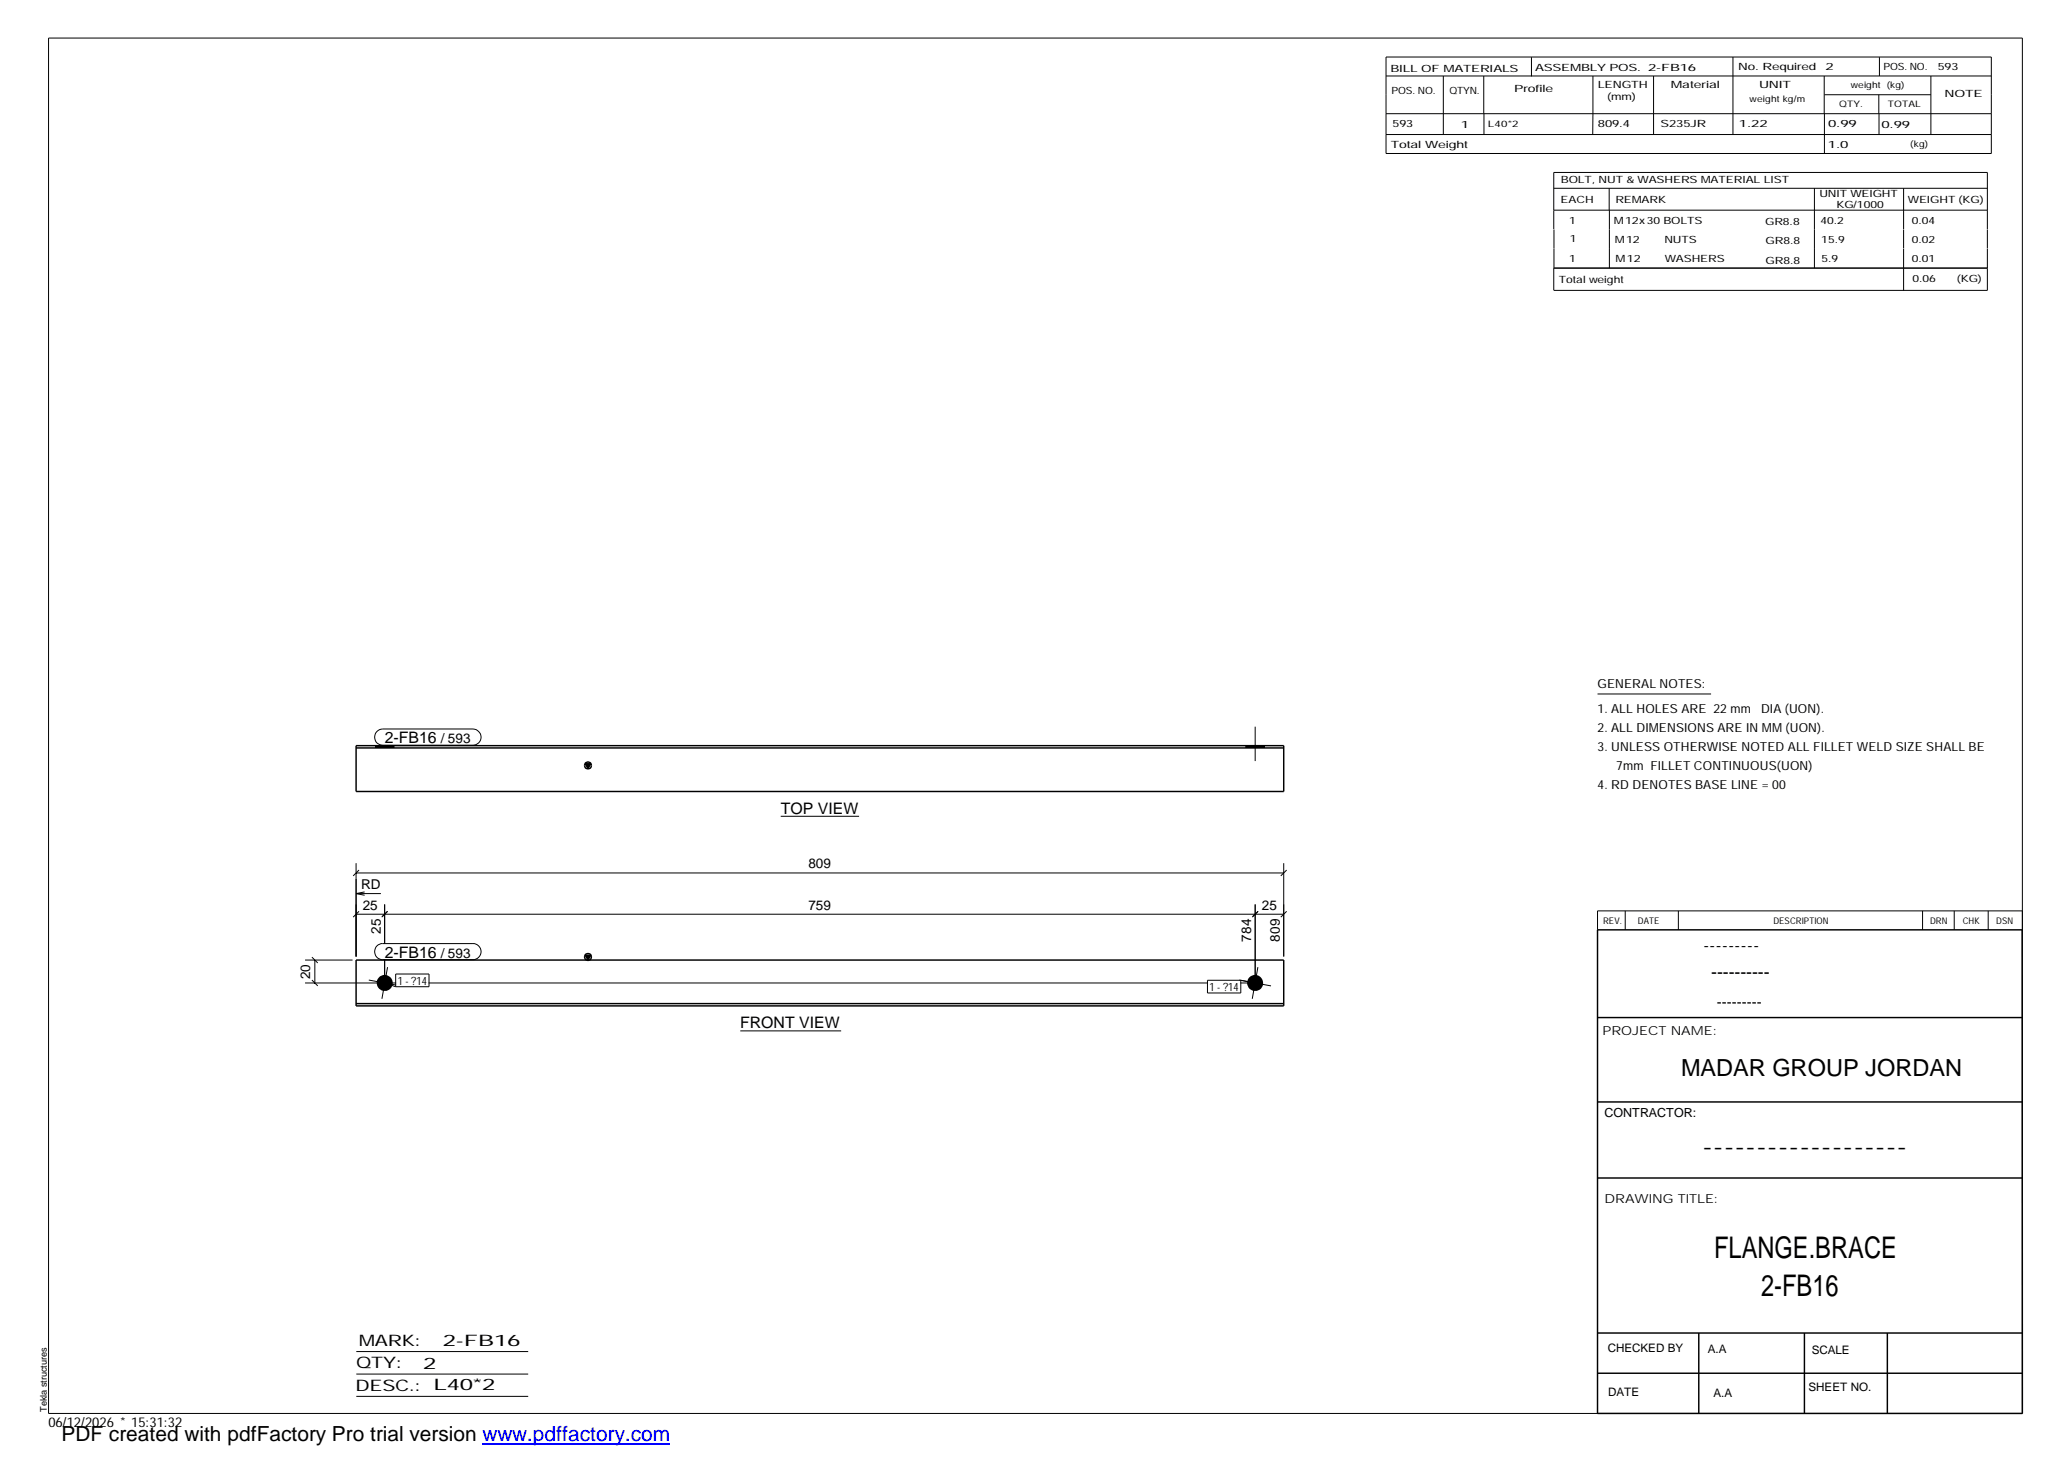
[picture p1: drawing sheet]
<svg xmlns="http://www.w3.org/2000/svg" width="420mm" height="297mm" viewBox="0 0 420 297" stroke-linecap="round" stroke-linejoin="round" font-family="sans-serif">
<defs><g id="words">
<g font-size="6.1">
<text x="348.3" y="255.5">FLANGE.BRACE</text>
<text x="357.8" y="263.3">2-FB16</text>
</g>
<text font-size="4.8" x="341.5" y="218.6">MADAR GROUP JORDAN</text>
<text font-size="4.2" x="12.5" y="292.7">PDF created with pdfFactory Pro trial version www.pdffactory.com</text>
<g font-size="3.6">
<text x="346.1" y="193.2">---------</text>
<text x="347.7" y="198.6">----------</text>
<text x="345.8" y="234.2">-------------------</text>
</g>
<g font-size="3.2">
<text x="78.2" y="151">2-FB16</text>
<text x="158.6" y="165.3">TOP VIEW</text>
<text x="78.2" y="194.5">2-FB16</text>
<text x="150.4" y="208.9">FRONT VIEW</text>
<text x="72.9" y="273.5">MARK:</text>
<text x="90" y="273.5">2-FB16</text>
<text x="72.4" y="278">QTY:</text>
<text x="86" y="278.1">2</text>
<text x="72.2" y="282.6">DESC.:</text>
<text x="88.1" y="282.4">L40*2</text>
</g>
<text font-size="3" x="348.8" y="204.5">---------</text>
<g font-size="2.8">
<text x="89.6" y="151">/ 593</text>
<text x="164.3" y="176.4">809</text>
<text x="73.4" y="180.7">RD</text>
<text x="73.7" y="184.8">25</text>
<text x="164.3" y="184.8">759</text>
<text x="256.4" y="184.8">25</text>
<text x="77.3" y="189.8" transform="rotate(-90 77.3 189.8)">25</text>
<text x="254.2" y="191.3" transform="rotate(-90 254.2 191.3)">784</text>
<text x="260.1" y="191.3" transform="rotate(-90 260.1 191.3)">809</text>
<text x="89.6" y="194.5">/ 593</text>
<text x="63" y="199" transform="rotate(-90 63 199)">20</text>
<text x="9.8" y="290">06/12/2026 * 15:31:32</text>
</g>
<g font-size="2.5">
<text x="324.6" y="139.9">GENERAL NOTES:</text>
<text x="324.6" y="148.7">2. ALL DIMENSIONS ARE IN MM (UON).</text>
<text x="324.6" y="144.9">1. ALL HOLES ARE 22 mm</text>
<text x="357.8" y="144.9">DIA (UON).</text>
<text x="324.6" y="152.5">3. UNLESS OTHERWISE NOTED ALL FILLET WELD SIZE SHALL BE</text>
<text x="324.6" y="160.2">4. RD DENOTES BASE LINE = 00</text>
<text x="328.4" y="156.4">7mm FILLET CONTINUOUS(UON)</text>
<text x="325.6" y="210.3">PROJECT NAME:</text>
<text x="326" y="226.9">CONTRACTOR:</text>
<text x="326" y="244.4">DRAWING TITLE:</text>
</g>
<g font-size="2.4">
<text x="326.7" y="274.7">CHECKED BY</text>
<text x="347" y="275">A.A</text>
<text x="368.1" y="275.1">SCALE</text>
<text x="326.7" y="283.6">DATE</text>
<text x="348.1" y="283.9">A.A</text>
<text x="367.5" y="282.6">SHEET NO.</text>
</g>
<g font-size="2.3">
<text x="80.8" y="200.1">1 - ?14</text>
<text x="245.7" y="201.3">1 - ?14</text>
</g>
<g font-size="2">
<text x="282.5" y="14.6">BILL OF MATERIALS</text>
<text x="311.9" y="14.4">ASSEMBLY POS.</text>
<text x="324.6" y="17.9">LENGTH</text>
<text x="334.9" y="14.4">2-FB16</text>
<text x="339.5" y="17.9">Material</text>
<text x="353.1" y="14.2">No. Required</text>
<text x="357.4" y="17.9">UNIT</text>
<text x="370.9" y="14.2">2</text>
<text x="382.7" y="14.2">POS. NO.</text>
<text x="393.7" y="14.3">593</text>
<text x="282.7" y="19.1">POS. NO.</text>
<text x="294.5" y="19">QTYN.</text>
<text x="307.6" y="18.7">Profile</text>
<text x="326.5" y="20.4">(mm)</text>
<text x="395.1" y="19.6">NOTE</text>
<text x="282.9" y="25.8">593</text>
<text x="296.8" y="26">1</text>
<text x="324.7" y="25.9">809.4</text>
<text x="337.4" y="25.9">S235JR</text>
<text x="353.3" y="25.9">1.22</text>
<text x="371.4" y="25.9">0.99</text>
<text x="382.3" y="25.9">0.99</text>
<text x="282.6" y="30.1">Total Weight</text>
<text x="371.4" y="30">1.0</text>
<text x="317.1" y="41.3">EACH</text>
<text x="317.1" y="37.2">BOLT, NUT &amp; WASHERS MATERIAL LIST</text>
<text x="328.2" y="41.3">REMARK</text>
<text x="369.7" y="40.1">UNIT WEIGHT</text>
<text x="387.6" y="41.2">WEIGHT (KG)</text>
<text x="318.8" y="45.4">1</text>
<text x="327.9" y="45.6">M12x30 BOLTS</text>
<text x="358.6" y="45.6">GR8.8</text>
<text x="369.9" y="45.5">40.2</text>
<text x="373.1" y="42.2">KG/1000</text>
<text x="388.4" y="45.5">0.04</text>
<text x="318.8" y="53.3">1</text>
<text x="318.9" y="49.2">1</text>
<text x="328.1" y="49.3">M12</text>
<text x="328.3" y="53.3">M12</text>
<text x="338.2" y="49.4">NUTS</text>
<text x="338.2" y="53.3">WASHERS</text>
<text x="358.7" y="49.6">GR8.8</text>
<text x="358.7" y="53.5">GR8.8</text>
<text x="370" y="49.3">15.9</text>
<text x="370.1" y="53.2">5.9</text>
<text x="388.4" y="49.4">0.02</text>
<text x="388.4" y="53.3">0.01</text>
<text x="316.7" y="57.5">Total weight</text>
<text x="388.6" y="57.3">0.06</text>
<text x="397.6" y="57.3">(KG)</text>
</g>
<g font-size="1.9">
<text x="325.7" y="187.8">REV.</text>
<text x="332.8" y="187.6">DATE</text>
<text x="360.3" y="187.7">DESCRIPTION</text>
<text x="392.1" y="187.6">DRN</text>
<text x="398.8" y="187.6">CHK</text>
<text x="405.6" y="187.7">DSN</text>
<text x="9.5" y="286.8" transform="rotate(-90 9.5 286.8)">Tekla structures</text>
</g>
<g font-size="1.8">
<text x="376" y="17.9">weight (kg)</text>
<text x="355.5" y="20.7">weight kg/m</text>
<text x="373.6" y="21.7">QTY.</text>
<text x="383.5" y="21.8">TOTAL</text>
<text x="302.3" y="25.9">L40*2</text>
<text x="388.1" y="29.8">(kg)</text>
</g>
</g></defs>
<g fill="#000">
<path d="M118.9 155.2h1.1l-.5 1zM118.9 194.1h1.1l-.5 1z"/>
<path d="M76.3 151.5h3.8v.5h-3.8z" fill-rule="evenodd"/>
<path d="M253.1 151.5h3.8v.5h-3.8z" fill-rule="evenodd"/>
<circle cx="78.2" cy="199.7" r="1.63"/>
<circle cx="255" cy="199.7" r="1.62"/>
</g>
<g fill="none" stroke="#000" stroke-width=".2">
<path d="M9.9 7.7h401v279.5h-401zM281.6 11.6h123v19.6h-123zM281.6 15.4h123M293.2 15.4v11.9M301.5 15.4v7.7M311.1 11.6v3.9M323.6 15.4v11.9M336 15.4v11.9M352.1 11.6v15.7M370.6 15.4v7.7M370.7 19.2h21.6M381.7 19.2v3.9"/>
<path d="M381.8 11.6v3.8M392.3 15.4v11.9M281.6 23.1h123M281.6 27.3h123M301.5 23.1v4.2M315.7 38.3h88.1M326.9 38.3v4.4M368.6 38.3v16.2M370.7 23.1v8.1M381.8 23.1v4.2M386.8 38.3v8.3M315.7 42.7h88.1"/>
<path d="M315.7 46.6v-11.6h88.1v11.6M315.7 46.6v7.9M327 42.7v11.8M386.8 46.6v3.9M386.8 50.6v8.4M403.8 46.6v3.9M403.8 50.6v8.4h-88.1M403.8 54.5h-88.1v4.5M76.3 151.5v.5M76.6 148.6l.5-.4 .7-.1h18.3a1.65 1.65 0 0 1 1.6 1.7 1.65 1.65 0 0 1-1.6 1.6h-18.3a1.65 1.65 0 0 1-1.6-1 1.65 1.65 0 0 1 .4-1.8zM78.1 151.5v.5M80.1 151.5v.5"/>
<path d="M253.1 151.5v.5M255 147.6v7M256.9 151.5v.5M324.6 141h23M72.3 177.4h188.5M72.3 175.4v19M72.9 176.8l-1.1 1.2M158.6 165.8h15.9M260.8 175.4v18.9M261.4 176.8l-1.2 1.2M62 199.7h18.5M62 195.1h9.6"/>
<path d="M63.4 199.1l1.2 1.2M63.4 194.5l1.2 1.2M64 195.1v4.6M72.3 185.7h188.5M72.3 181.6l1.8 .3M72.3 181.6h5.1M72.9 185.2l-1.1 1.1M74.1 181.2l-1.8 .4M74.9 199.1l5.6 1M76.6 192.2l.8-.5h18.7a1.63 1.63 0 0 1 1.6 1.6 1.63 1.63 0 0 1-1.6 1.7h-18.3a1.65 1.65 0 0 1-1.6-1 1.65 1.65 0 0 1 .4-1.8zM78.1 183.8v8M78.1 194.9v4.1"/>
<path d="M78.1 199.7l2.3 .8M78.7 196.5l-1.1 6.4M78.7 185.2l-1.1 1.1M80.4 197.9h6.8v2.6h-6.8zM87.1 199.7h158.3M245.3 199.2h6.8v2.5h-6.8zM251.8 199.1l6.4 1.2M252 199.7h2.3M252.1 199.2l2.9 .5M254.5 186.2l1.1-1-1.2 1.1M255 183.8v15.2M255.6 196.5l-1.2 6.4"/>
<path d="M261.4 185.2l-1.2 1.1M330.2 185.1v3.8M341 185.1v3.8M390.6 185.1v3.8M397 185.1v3.8M403.9 185.1v3.8M410.9 185.1h-86.3v3.8M150.4 209.5h20.5M72.4 274.6h34.9M72.4 279.2h34.9M72.4 283.7h34.9"/>
</g>
<g fill="none" stroke="#000" stroke-width=".3">
<path d="M72.3 151.5h188.5v9.3h-188.5zM72.3 152h188.5M118.9 155.2h1.1l-.5 1zM72.3 195.1h188.5v9.3h-188.5zM118.9 194.1h1.1l-.5 1zM324.6 188.9h86.2l.1 98.3h-86.3zM72.3 203.9h188.5M324.6 206.7h86.3M324.6 239.3h86.3M324.6 223.9h86.3M324.6 270.8h86.3M324.6 279h86.3"/>
<path d="M345.1 270.8v16.4M366.6 270.8v16.4M383.5 270.8v16.4"/>
<circle cx="119.5" cy="155.5" r=".71"/>
<circle cx="119.5" cy="194.4" r=".71"/>
</g>
<path d="M98 293.3h38.2" fill="none" stroke="#00f" stroke-width=".3"/>
<use href="#words"/>
</svg>
